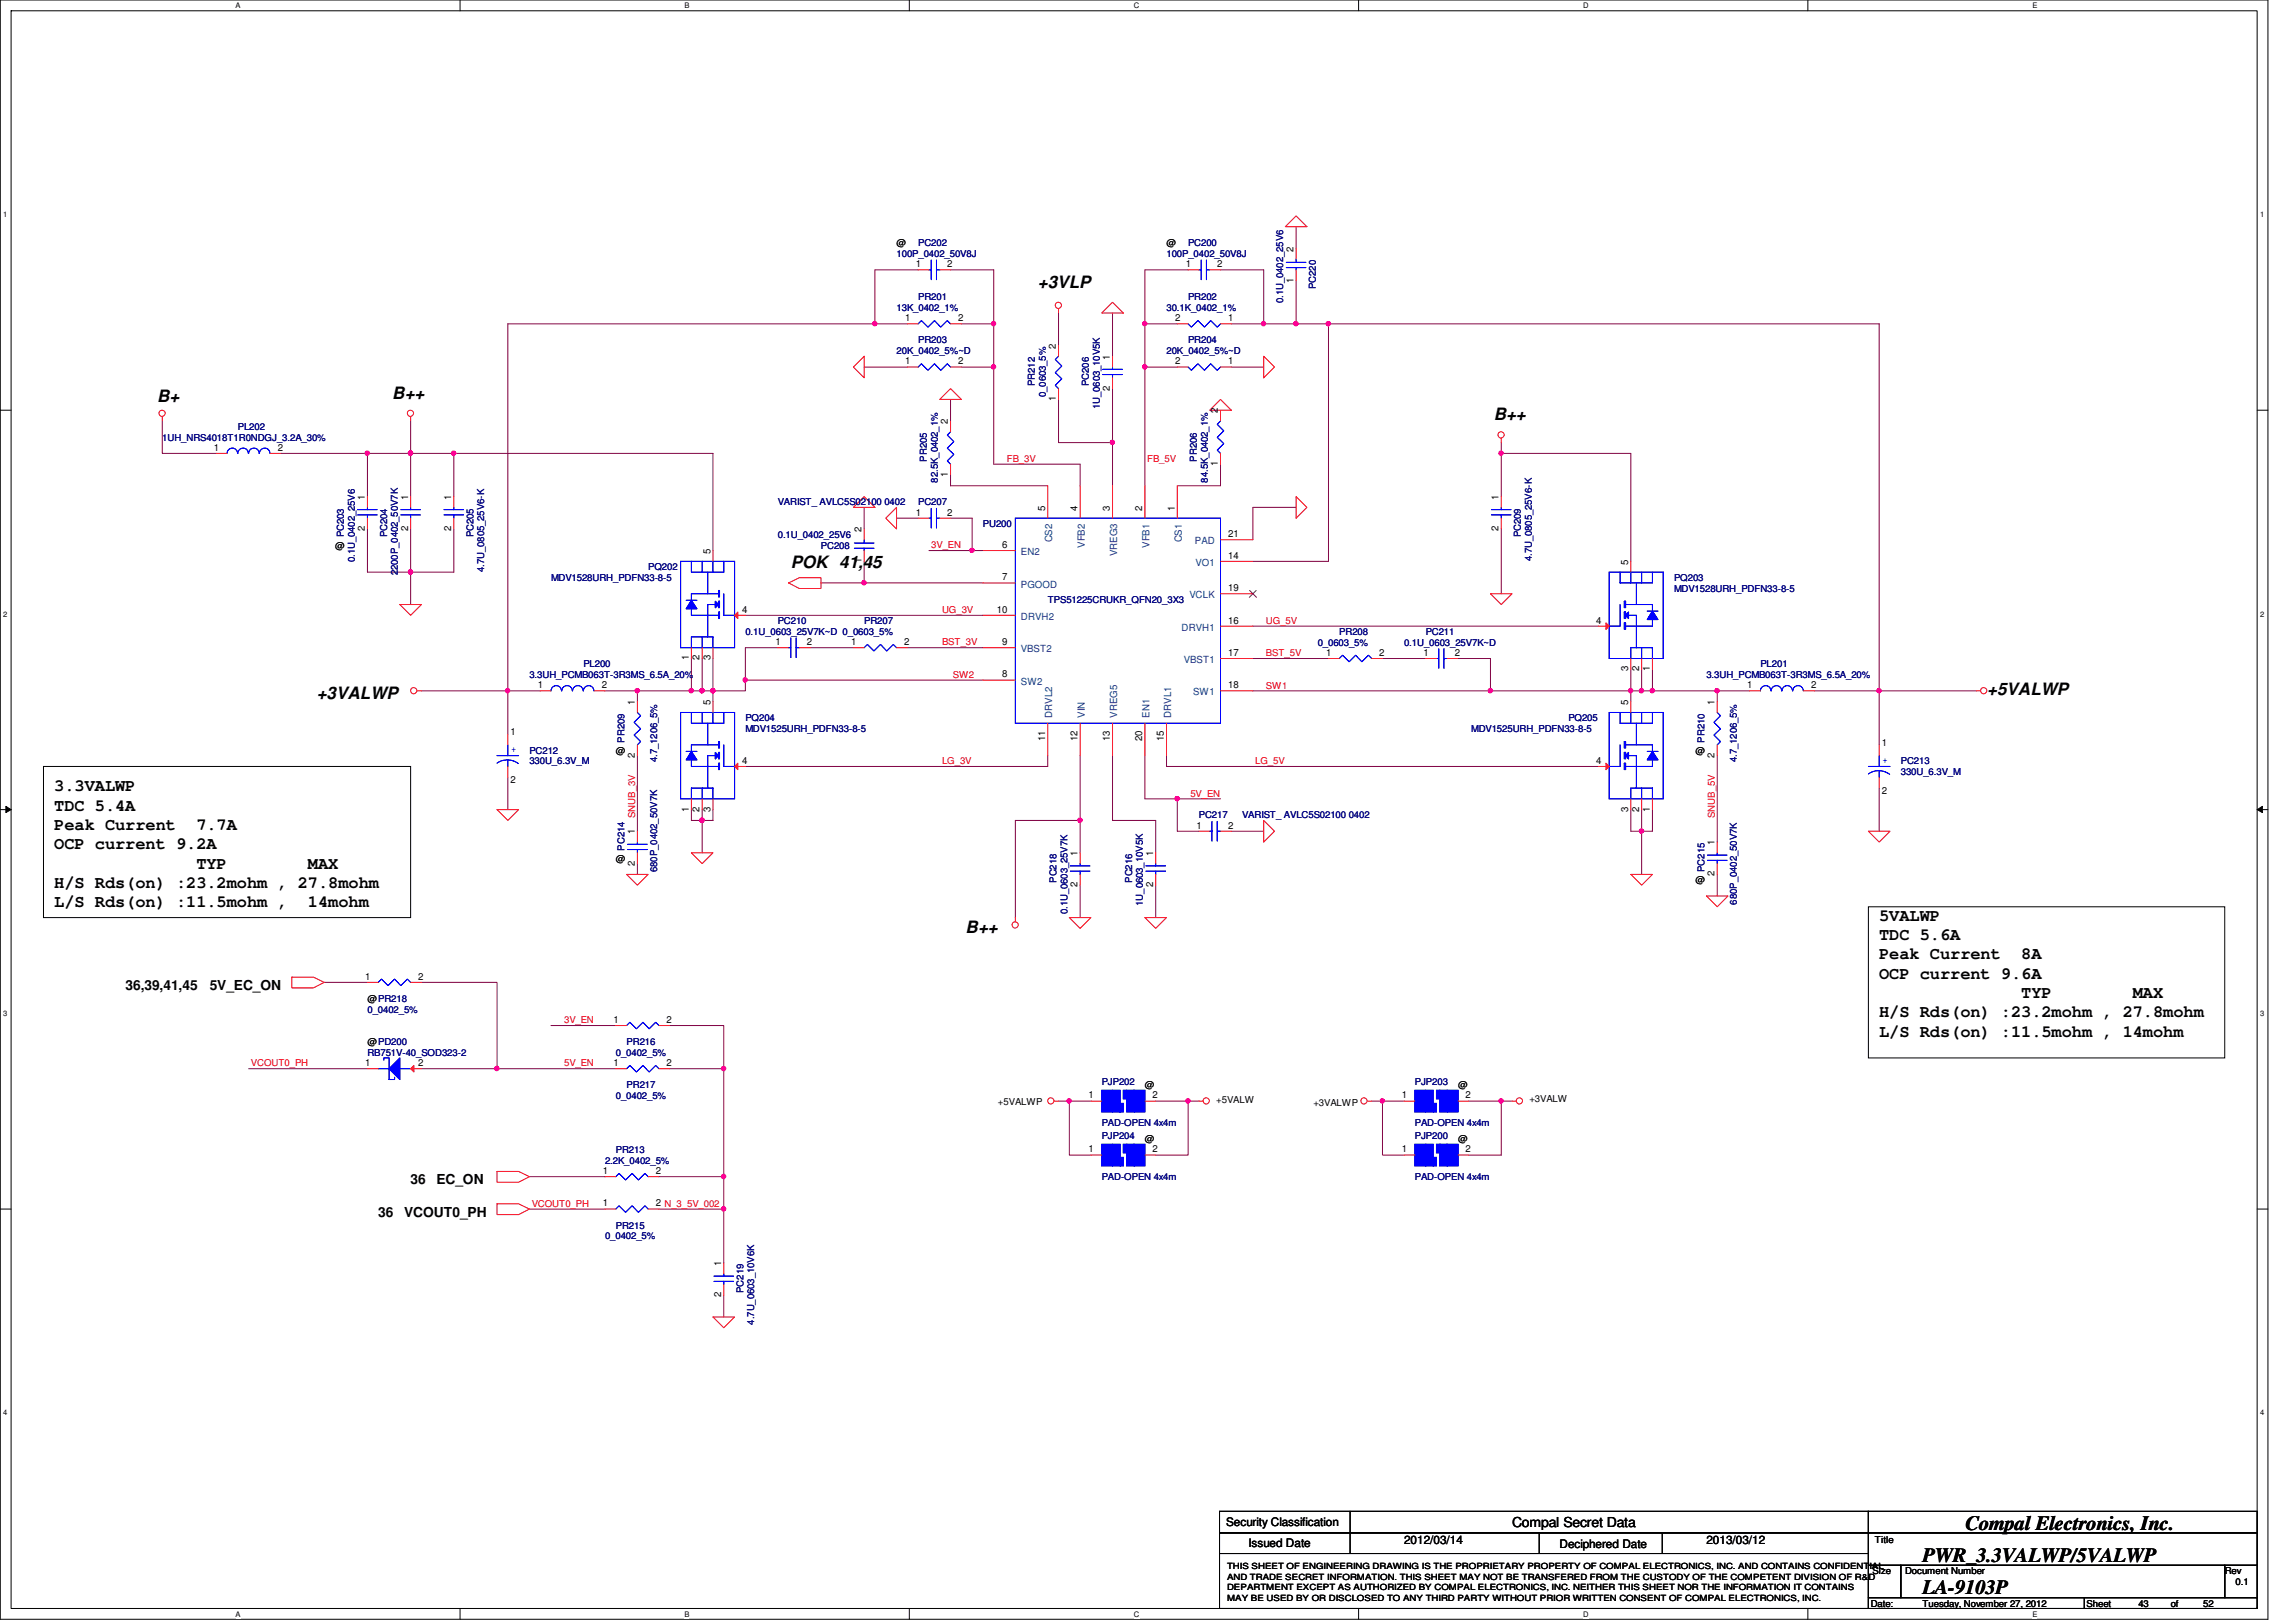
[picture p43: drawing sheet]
<svg xmlns="http://www.w3.org/2000/svg" width="297mm" height="210mm" viewBox="0 0 297 210" stroke-linecap="round" stroke-linejoin="round" font-family="sans-serif">
<defs><g id="words">
<g font-size="2.6">
<text x="254.3" y="198">Compal Electronics, Inc.</text>
<text x="248.7" y="202.1">PWR_3.3VALWP/5VALWP</text>
<text x="248.7" y="206.3">LA-9103P</text>
</g>
<g font-size="2.2">
<text x="134.3" y="37.2">+3VLP</text>
<text x="20.3" y="52">B+</text>
<text x="50.8" y="51.6">B++</text>
<text x="193.2" y="54.4">B++</text>
<text x="102.3" y="73.5">POK 41,45</text>
<text x="41" y="90.4">+3VALWP</text>
<text x="257.1" y="90">+5VALWP</text>
<text x="7" y="102.4">3.3VALWP</text>
<text x="7" y="104.9">TDC 5.4A</text>
<text x="7" y="107.4">Peak Current</text>
<text x="25.4" y="107.4">7.7A</text>
<text x="7" y="109.9">OCP current 9.2A</text>
<text x="25.4" y="112.4">TYP</text>
<text x="39.8" y="112.4">MAX</text>
<text x="7" y="114.9">H/S Rds(on) :23.2mohm , 27.8mohm</text>
<text x="7" y="117.4">L/S Rds(on) :11.5mohm ,</text>
<text x="39.8" y="117.4">14mohm</text>
<text x="243.1" y="119.2">5VALWP</text>
<text x="124.9" y="120.7">B++</text>
<text x="243.1" y="121.7">TDC 5.6A</text>
<text x="243.1" y="124.2">Peak Current</text>
<text x="261.5" y="124.2">8A</text>
<text x="243.1" y="126.7">OCP current 9.6A</text>
<text x="243.1" y="131.7">H/S Rds(on) :23.2mohm , 27.8mohm</text>
<text x="261.5" y="129.2">TYP</text>
<text x="275.9" y="129.2">MAX</text>
<text x="243.1" y="134.2">L/S Rds(on) :11.5mohm , 14mohm</text>
</g>
<g font-size="1.8">
<text x="16.3" y="128.1">36,39,41,45</text>
<text x="27.1" y="128.1">5V_EC_ON</text>
<text x="53.1" y="153.2">36</text>
<text x="56.5" y="153.2">EC_ON</text>
<text x="48.9" y="157.4">36</text>
<text x="52.3" y="157.4">VCOUT0_PH</text>
<text x="195.6" y="197.6">Compal Secret Data</text>
</g>
<g font-size="1.5">
<text x="158.6" y="197.5">Security Classification</text>
<text x="161.5" y="200.2">Issued Date</text>
<text x="181.6" y="199.8">2012/03/14</text>
<text x="201.8" y="200.3">Deciphered Date</text>
<text x="220.8" y="199.8">2013/03/12</text>
</g>
<g font-size="1.3">
<text x="118.5" y="34.6">1</text>
<text x="122.6" y="34.6">2</text>
<text x="153.4" y="34.6">1</text>
<text x="157.5" y="34.6">2</text>
<text x="167.3" y="32.6" transform="rotate(-90 167.3 32.6)">2</text>
<text x="117.1" y="41.6">1</text>
<text x="123.9" y="41.6">2</text>
<text x="152" y="41.6">2</text>
<text x="158.9" y="41.6">1</text>
<text x="167.3" y="36.6" transform="rotate(-90 167.3 36.6)">1</text>
<text x="117.1" y="47.2">1</text>
<text x="123.9" y="47.2">2</text>
<text x="136.6" y="45.1" transform="rotate(-90 136.6 45.1)">2</text>
<text x="143.6" y="46.5" transform="rotate(-90 143.6 46.5)">1</text>
<text x="152" y="47.2">2</text>
<text x="158.9" y="47.2">1</text>
<text x="136.6" y="51.9" transform="rotate(-90 136.6 51.9)">1</text>
<text x="143.6" y="50.5" transform="rotate(-90 143.6 50.5)">2</text>
<text x="157.6" y="53.5" transform="rotate(-90 157.6 53.5)">2</text>
<text x="27.7" y="58.3">1</text>
<text x="35.9" y="58.3">2</text>
<text x="122.6" y="54.9" transform="rotate(-90 122.6 54.9)">2</text>
<text x="47.2" y="64.7" transform="rotate(-90 47.2 64.7)">1</text>
<text x="52.8" y="64.7" transform="rotate(-90 52.8 64.7)">1</text>
<text x="58.4" y="64.7" transform="rotate(-90 58.4 64.7)">1</text>
<text x="122.6" y="61.7" transform="rotate(-90 122.6 61.7)">1</text>
<text x="157.6" y="60.3" transform="rotate(-90 157.6 60.3)">1</text>
<text x="193.9" y="64.7" transform="rotate(-90 193.9 64.7)">1</text>
<text x="47.2" y="68.7" transform="rotate(-90 47.2 68.7)">2</text>
<text x="52.8" y="68.7" transform="rotate(-90 52.8 68.7)">2</text>
<text x="58.4" y="68.7" transform="rotate(-90 58.4 68.7)">2</text>
<text x="91.9" y="71.7" transform="rotate(-90 91.9 71.7)">5</text>
<text x="111.5" y="68.9" transform="rotate(-90 111.5 68.9)">2</text>
<text x="118.5" y="66.7">1</text>
<text x="122.6" y="66.7">2</text>
<text x="129.7" y="70.9">6</text>
<text x="135.2" y="66.1" transform="rotate(-90 135.2 66.1)">5</text>
<text x="139.4" y="66.1" transform="rotate(-90 139.4 66.1)">4</text>
<text x="143.6" y="66.1" transform="rotate(-90 143.6 66.1)">3</text>
<text x="147.8" y="66.1" transform="rotate(-90 147.8 66.1)">2</text>
<text x="152" y="66.1" transform="rotate(-90 152 66.1)">1</text>
<text x="158.9" y="69.5">21</text>
<text x="193.9" y="68.7" transform="rotate(-90 193.9 68.7)">2</text>
<text x="111.5" y="72.9" transform="rotate(-90 111.5 72.9)">1</text>
<text x="129.7" y="75.1">7</text>
<text x="158.9" y="72.3">14</text>
<text x="158.9" y="76.5">19</text>
<text x="210.6" y="73.1" transform="rotate(-90 210.6 73.1)">5</text>
<text x="96" y="79.3">4</text>
<text x="100.3" y="83.5">1</text>
<text x="104.4" y="83.5">2</text>
<text x="110.1" y="83.5">1</text>
<text x="117" y="83.5">2</text>
<text x="128.9" y="79.3">10</text>
<text x="129.7" y="83.5">9</text>
<text x="158.9" y="80.7">16</text>
<text x="206.5" y="80.7">4</text>
<text x="69.6" y="89.1">1</text>
<text x="77.8" y="89.1">2</text>
<text x="89.1" y="85.5" transform="rotate(-90 89.1 85.5)">1</text>
<text x="90.5" y="85.5" transform="rotate(-90 90.5 85.5)">2</text>
<text x="91.9" y="85.5" transform="rotate(-90 91.9 85.5)">3</text>
<text x="129.7" y="87.7">8</text>
<text x="158.9" y="89.1">18</text>
<text x="158.9" y="84.9">17</text>
<text x="171.6" y="84.9">1</text>
<text x="178.4" y="84.9">2</text>
<text x="184.1" y="84.9">1</text>
<text x="188.2" y="84.9">2</text>
<text x="210.6" y="86.9" transform="rotate(-90 210.6 86.9)">3</text>
<text x="212" y="86.9" transform="rotate(-90 212 86.9)">2</text>
<text x="213.4" y="86.9" transform="rotate(-90 213.4 86.9)">1</text>
<text x="226.1" y="89.1">1</text>
<text x="234.3" y="89.1">2</text>
<text x="66" y="95.1">1</text>
<text x="82.1" y="91.2" transform="rotate(-90 82.1 91.2)">1</text>
<text x="91.9" y="91.2" transform="rotate(-90 91.9 91.2)">5</text>
<text x="135.2" y="95.9" transform="rotate(-90 135.2 95.9)">11</text>
<text x="139.4" y="95.9" transform="rotate(-90 139.4 95.9)">12</text>
<text x="143.6" y="95.9" transform="rotate(-90 143.6 95.9)">13</text>
<text x="147.8" y="95.9" transform="rotate(-90 147.8 95.9)">20</text>
<text x="150.6" y="95.9" transform="rotate(-90 150.6 95.9)">15</text>
<text x="210.6" y="91.2" transform="rotate(-90 210.6 91.2)">5</text>
<text x="221.8" y="91.2" transform="rotate(-90 221.8 91.2)">1</text>
<text x="66" y="101.3">2</text>
<text x="82.1" y="98" transform="rotate(-90 82.1 98)">2</text>
<text x="96" y="98.8">4</text>
<text x="206.5" y="98.8">4</text>
<text x="221.8" y="98" transform="rotate(-90 221.8 98)">2</text>
<text x="243.5" y="96.5">1</text>
<text x="82.1" y="108" transform="rotate(-90 82.1 108)">1</text>
<text x="89.1" y="105" transform="rotate(-90 89.1 105)">1</text>
<text x="90.5" y="105" transform="rotate(-90 90.5 105)">2</text>
<text x="91.9" y="105" transform="rotate(-90 91.9 105)">3</text>
<text x="154.8" y="107.2">1</text>
<text x="158.9" y="107.2">2</text>
<text x="210.6" y="105" transform="rotate(-90 210.6 105)">3</text>
<text x="212" y="105" transform="rotate(-90 212 105)">2</text>
<text x="213.4" y="105" transform="rotate(-90 213.4 105)">1</text>
<text x="243.5" y="102.7">2</text>
<text x="82.1" y="112" transform="rotate(-90 82.1 112)">2</text>
<text x="139.4" y="110.8" transform="rotate(-90 139.4 110.8)">1</text>
<text x="149.2" y="110.8" transform="rotate(-90 149.2 110.8)">1</text>
<text x="221.8" y="113.4" transform="rotate(-90 221.8 113.4)">2</text>
<text x="221.8" y="109.4" transform="rotate(-90 221.8 109.4)">1</text>
<text x="139.4" y="114.8" transform="rotate(-90 139.4 114.8)">2</text>
<text x="149.2" y="114.8" transform="rotate(-90 149.2 114.8)">2</text>
<text x="47.2" y="126.8">1</text>
<text x="54.1" y="126.8">2</text>
<text x="47.2" y="138">1</text>
<text x="54.1" y="138">2</text>
<text x="79.4" y="138">1</text>
<text x="79.4" y="132.4">1</text>
<text x="86.2" y="138">2</text>
<text x="86.2" y="132.4">2</text>
<text x="140.8" y="142.2">1</text>
<text x="149.1" y="142.2">2</text>
<text x="181.4" y="142.2">1</text>
<text x="189.6" y="142.2">2</text>
<text x="140.8" y="149.1">1</text>
<text x="149.1" y="149.1">2</text>
<text x="181.4" y="149.1">1</text>
<text x="189.6" y="149.1">2</text>
<text x="78" y="151.9">1</text>
<text x="84.8" y="151.9">2</text>
<text x="78" y="156.1">1</text>
<text x="84.8" y="156.1">2 N_3_5V_002</text>
<text x="93.3" y="167.9" transform="rotate(-90 93.3 167.9)">2</text>
<text x="93.3" y="163.9" transform="rotate(-90 93.3 163.9)">1</text>
</g>
<g font-size="1.3" fill="#004080">
<text x="132.1" y="71.8">EN2</text>
<text x="136.1" y="70.2" transform="rotate(-90 136.1 70.2)">CS2</text>
<text x="140.3" y="70.9" transform="rotate(-90 140.3 70.9)">VFB2</text>
<text x="148.7" y="70.9" transform="rotate(-90 148.7 70.9)">VFB1</text>
<text x="152.9" y="70.2" transform="rotate(-90 152.9 70.2)">CS1</text>
<text x="154.6" y="70.4">PAD</text>
<text x="132.1" y="76">PGOOD</text>
<text x="144.5" y="72" transform="rotate(-90 144.5 72)">VREG3</text>
<text x="153.9" y="77.4">VCLK</text>
<text x="154.7" y="73.2">VO1</text>
<text x="132.1" y="80.2">DRVH2</text>
<text x="152.9" y="81.6">DRVH1</text>
<text x="132.1" y="84.4">VBST2</text>
<text x="132.1" y="88.6">SW2</text>
<text x="153.2" y="85.8">VBST1</text>
<text x="136.1" y="92.9" transform="rotate(-90 136.1 92.9)">DRVL2</text>
<text x="140.3" y="92.9" transform="rotate(-90 140.3 92.9)">VIN</text>
<text x="144.5" y="92.9" transform="rotate(-90 144.5 92.9)">VREG5</text>
<text x="148.7" y="92.9" transform="rotate(-90 148.7 92.9)">EN1</text>
<text x="151.5" y="92.9" transform="rotate(-90 151.5 92.9)">DRVL1</text>
<text x="154.3" y="90">SW1</text>
</g>
<g font-size="1.2" fill="#000080">
<text x="116" y="33.3">100P_0402_50V8J</text>
<text x="118.8" y="31.9">PC202</text>
<text x="150.9" y="33.3">100P_0402_50V8J</text>
<text x="153.7" y="31.9">PC200</text>
<text x="116" y="40.3">13K_0402_1%</text>
<text x="118.8" y="38.9">PR201</text>
<text x="150.9" y="40.3">30.1K_0402_1%</text>
<text x="153.7" y="38.9">PR202</text>
<text x="166" y="39.2" transform="rotate(-90 166 39.2)">0.1U_0402_25V6</text>
<text x="170.2" y="37.4" transform="rotate(-90 170.2 37.4)">PC220</text>
<text x="116" y="45.8">20K_0402_5%~D</text>
<text x="118.8" y="44.4">PR203</text>
<text x="150.9" y="45.8">20K_0402_5%~D</text>
<text x="153.7" y="44.4">PR204</text>
<text x="133.9" y="50" transform="rotate(-90 133.9 50)">PR212</text>
<text x="135.3" y="51.4" transform="rotate(-90 135.3 51.4)">0_0603_5%</text>
<text x="140.9" y="50" transform="rotate(-90 140.9 50)">PC206</text>
<text x="142.3" y="53" transform="rotate(-90 142.3 53)">1U_0603_10V5K</text>
<text x="21" y="57">1UH_NRS4018T1R0NDGJ_3.2A_30%</text>
<text x="30.8" y="55.6">PL202</text>
<text x="119.9" y="59.8" transform="rotate(-90 119.9 59.8)">PR205</text>
<text x="154.9" y="59.8" transform="rotate(-90 154.9 59.8)">PR206</text>
<text x="100.6" y="65.4">VARIST_ AVLC5S02100 0402</text>
<text x="118.8" y="65.4">PC207</text>
<text x="121.3" y="62.4" transform="rotate(-90 121.3 62.4)">82.5K_0402_1%</text>
<text x="156.2" y="62.4" transform="rotate(-90 156.2 62.4)">84.5K_0402_1%</text>
<text x="44.5" y="69.6" transform="rotate(-90 44.5 69.6)">PC203</text>
<text x="50.1" y="69.6" transform="rotate(-90 50.1 69.6)">PC204</text>
<text x="61.3" y="69.6" transform="rotate(-90 61.3 69.6)">PC205</text>
<text x="100.6" y="69.6">0.1U_0402_25V6</text>
<text x="106.2" y="71">PC208</text>
<text x="127.2" y="68.2">PU200</text>
<text x="196.8" y="69.6" transform="rotate(-90 196.8 69.6)">PC209</text>
<text x="45.9" y="72.8" transform="rotate(-90 45.9 72.8)">0.1U_0402_25V6</text>
<text x="51.5" y="74.5" transform="rotate(-90 51.5 74.5)">2200P_0402_50V7K</text>
<text x="62.6" y="74" transform="rotate(-90 62.6 74)">4.7U_0805_25V6-K</text>
<text x="71.3" y="75.2">MDV1528URH_PDFN33-8-5</text>
<text x="83.9" y="73.8">PQ202</text>
<text x="135.5" y="78">TPS51225CRUKR_QFN20_3X3</text>
<text x="198.2" y="72.6" transform="rotate(-90 198.2 72.6)">4.7U_0805_25V6-K</text>
<text x="216.6" y="75.2">PQ203</text>
<text x="216.6" y="76.6">MDV1528URH_PDFN33-8-5</text>
<text x="96.4" y="82.2">0.1U_0603_25V7K~D 0_0603_5%</text>
<text x="100.6" y="80.8">PC210</text>
<text x="111.8" y="80.8">PR207</text>
<text x="170.5" y="83.6">0_0603_5%</text>
<text x="173.3" y="82.2">PR208</text>
<text x="181.6" y="83.6">0.1U_0603_25V7K~D</text>
<text x="184.4" y="82.2">PC211</text>
<text x="68.5" y="87.8">3.3UH_PCMB063T-3R3MS_6.5A_20%</text>
<text x="75.5" y="86.4">PL200</text>
<text x="220.8" y="87.8">3.3UH_PCMB063T-3R3MS_6.5A_20%</text>
<text x="227.7" y="86.4">PL201</text>
<text x="96.4" y="93.3">PQ204</text>
<text x="96.4" y="94.7">MDV1525URH_PDFN33-8-5</text>
<text x="190.3" y="94.7">MDV1525URH_PDFN33-8-5</text>
<text x="202.9" y="93.3">PQ205</text>
<text x="68.5" y="97.5">PC212</text>
<text x="68.5" y="98.9">330U_6.3V_M</text>
<text x="80.8" y="96.1" transform="rotate(-90 80.8 96.1)">PR209</text>
<text x="85" y="98.6" transform="rotate(-90 85 98.6)">4.7_1206_5%</text>
<text x="220.5" y="96.1" transform="rotate(-90 220.5 96.1)">PR210</text>
<text x="224.7" y="98.6" transform="rotate(-90 224.7 98.6)">4.7_1206_5%</text>
<text x="245.9" y="98.9">PC213</text>
<text x="245.9" y="100.3">330U_6.3V_M</text>
<text x="155.1" y="105.9">PC217</text>
<text x="160.7" y="105.9">VARIST_ AVLC5S02100 0402</text>
<text x="80.8" y="110.1" transform="rotate(-90 80.8 110.1)">PC214</text>
<text x="85" y="112.9" transform="rotate(-90 85 112.9)">680P_0402_50V7K</text>
<text x="220.5" y="112.9" transform="rotate(-90 220.5 112.9)">PC215</text>
<text x="136.7" y="114.3" transform="rotate(-90 136.7 114.3)">PC218</text>
<text x="138.1" y="118.3" transform="rotate(-90 138.1 118.3)">0.1U_0603_25V7K</text>
<text x="146.5" y="114.3" transform="rotate(-90 146.5 114.3)">PC216</text>
<text x="147.9" y="117.2" transform="rotate(-90 147.9 117.2)">1U_0603_10V5K</text>
<text x="224.7" y="117.1" transform="rotate(-90 224.7 117.1)">680P_0402_50V7K</text>
<text x="47.5" y="131.1">0_0402_5%</text>
<text x="47.5" y="136.7">RB751V-40_SOD323-2</text>
<text x="79.7" y="136.7">0_0402_5%</text>
<text x="81.1" y="135.3">PR216</text>
<text x="79.7" y="142.2">0_0402_5%</text>
<text x="81.1" y="140.8">PR217</text>
<text x="142.5" y="140.4">PJP202</text>
<text x="183" y="140.4">PJP203</text>
<text x="79.7" y="149.2">PR213</text>
<text x="142.5" y="147.4">PJP204</text>
<text x="142.5" y="145.8">PAD-OPEN 4x4m</text>
<text x="183" y="145.8">PAD-OPEN 4x4m</text>
<text x="183" y="147.4">PJP200</text>
<text x="78.3" y="150.6">2.2K_0402_5%</text>
<text x="142.5" y="152.7">PAD-OPEN 4x4m</text>
<text x="183" y="152.7">PAD-OPEN 4x4m</text>
<text x="78.3" y="160.4">0_0402_5%</text>
<text x="79.7" y="159">PR215</text>
<text x="96.2" y="167.3" transform="rotate(-90 96.2 167.3)">PC219</text>
<text x="97.6" y="171.4" transform="rotate(-90 97.6 171.4)">4.7U_0603_10V6K</text>
</g>
<g font-size="1.2">
<text x="116" y="31.9">@</text>
<text x="150.9" y="31.9">@</text>
<text x="43.3" y="71">@</text>
<text x="79.7" y="97.5">@</text>
<text x="219.4" y="97.5">@</text>
<text x="79.7" y="111.5">@</text>
<text x="219.4" y="114.3">@</text>
<text x="47.5" y="129.7">@PR218</text>
<text x="47.5" y="135.3">@PD200</text>
<text x="129.1" y="143">+5VALWP</text>
<text x="148.1" y="140.8">@</text>
<text x="157.3" y="142.8">+5VALW</text>
<text x="169.9" y="143.1">+3VALWP</text>
<text x="188.6" y="140.8">@</text>
<text x="197.9" y="142.7">+3VALW</text>
<text x="148.1" y="147.8">@</text>
<text x="188.6" y="147.8">@</text>
<text x="242.3" y="203.7">Size</text>
<text x="242.6" y="199.6">Title</text>
<text x="246.5" y="203.7">Document Number</text>
<text x="287.8" y="203.7">Rev</text>
<text x="242" y="207.9">Date:</text>
<text x="248.7" y="207.9">Tuesday, November 27, 2012</text>
<text x="270" y="207.9">Sheet</text>
<text x="276.6" y="207.9">43</text>
<text x="280.8" y="207.9">of</text>
<text x="285" y="207.9">52</text>
<text x="289.2" y="205.1">0.1</text>
</g>
<g font-size="1.2" fill="#f00">
<text x="130.3" y="59.8">FB_3V</text>
<text x="148.4" y="59.8">FB_5V</text>
<text x="120.5" y="71">3V_EN</text>
<text x="121.9" y="79.3">UG_3V</text>
<text x="121.9" y="83.5">BST_3V</text>
<text x="163.8" y="80.7">UG_5V</text>
<text x="123.3" y="87.7">SW2</text>
<text x="163.8" y="84.9">BST_5V</text>
<text x="163.8" y="89.1">SW1</text>
<text x="121.9" y="98.9">LG_3V</text>
<text x="162.4" y="98.9">LG_5V</text>
<text x="82.2" y="105.9" transform="rotate(-90 82.2 105.9)">SNUB_3V</text>
<text x="154" y="103.1">5V_EN</text>
<text x="221.9" y="105.9" transform="rotate(-90 221.9 105.9)">SNUB_5V</text>
<text x="73" y="132.4">3V_EN</text>
<text x="32.5" y="138">VCOUT0_PH</text>
<text x="73" y="138">5V_EN</text>
<text x="68.8" y="156.2">VCOUT0_PH</text>
</g>
<g font-size="1.2" fill="#00f">
<text x="66.1" y="97.3">+</text>
<text x="243.5" y="98.7">+</text>
</g>
<g font-size="1.1">
<text x="158.7" y="203.1">THIS SHEET OF ENGINEERING DRAWING IS THE PROPRIETARY PROPERTY OF COMPAL ELECTRONICS, INC. AND CONTAINS CONFIDENTIAL</text>
<text x="158.7" y="204.4">AND TRADE SECRET INFORMATION. THIS SHEET MAY NOT BE TRANSFERED FROM THE CUSTODY OF THE COMPETENT DIVISION OF R&amp;D</text>
<text x="158.7" y="205.8">DEPARTMENT EXCEPT AS AUTHORIZED BY COMPAL ELECTRONICS, INC. NEITHER THIS SHEET NOR THE INFORMATION IT CONTAINS</text>
<text x="158.7" y="207.1">MAY BE USED BY OR DISCLOSED TO ANY THIRD PARTY WITHOUT PRIOR WRITTEN CONSENT OF COMPAL ELECTRONICS, INC.</text>
</g>
<g font-size="1">
<text x="30.5" y="1.1">A</text>
<text x="88.6" y="1.1">B</text>
<text x="146.7" y="1.1">C</text>
<text x="204.8" y="1.1">D</text>
<text x="262.9" y="1.1">E</text>
<text x=".4" y="28.1">1</text>
<text x="292.4" y="28.1">1</text>
<text x=".4" y="79.8">2</text>
<text x="292.4" y="79.8">2</text>
<text x=".4" y="131.5">3</text>
<text x="292.4" y="131.5">3</text>
<text x=".4" y="183.2">4</text>
<text x="292.4" y="183.2">4</text>
<text x="30.5" y="209.2">A</text>
<text x="88.6" y="209.2">B</text>
<text x="146.7" y="209.2">C</text>
<text x="204.8" y="209.2">D</text>
<text x="262.9" y="209.2">E</text>
</g>
</g></defs>
<path d="M0 0h293.4v209.5h-293.4zM1.4 1.4h290.6v206.8h-290.6z" fill="none" stroke="#000" stroke-width=".13"/>
<g fill="#fff">
<path d="M30.5 .2h.6v1.1h-.6z"/>
<path d="M30.5 208.3h.6v1.1h-.6z"/>
</g>
<path d="M59.5 0v1.4M59.5 208.2v1.3" fill="none" stroke="#000" stroke-width=".13"/>
<g fill="#fff">
<path d="M88.6 .2h.6v1.1h-.6z"/>
<path d="M88.6 208.3h.6v1.1h-.6z"/>
</g>
<path d="M117.6 0v1.4M117.6 208.2v1.3" fill="none" stroke="#000" stroke-width=".13"/>
<g fill="#fff">
<path d="M146.7 .2h.7v1.1h-.7z"/>
<path d="M146.7 208.3h.7v1.1h-.7z"/>
</g>
<path d="M175.8 0v1.4M175.8 208.2v1.3" fill="none" stroke="#000" stroke-width=".13"/>
<g fill="#fff">
<path d="M204.8 .2h.7v1.1h-.7z"/>
<path d="M204.8 208.3h.7v1.1h-.7z"/>
</g>
<path d="M233.9 0v1.4M233.9 208.2v1.3" fill="none" stroke="#000" stroke-width=".13"/>
<g fill="#fff">
<path d="M262.9 .2h.7v1.1h-.7z"/>
<path d="M262.9 208.3h.7v1.1h-.7z"/>
<path d="M.4 27.2h.6v1.1h-.6z"/>
<path d="M292.4 27.2h.5v1.1h-.5z"/>
<path d="M.4 78.9h.6v1.1h-.6z"/>
<path d="M292.4 78.9h.5v1.1h-.5z"/>
</g>
<path d="M0 53.1h1.4M292 53.1h1.4" fill="none" stroke="#000" stroke-width=".13"/>
<g fill="#fff">
<path d="M.4 130.6h.6v1.1h-.6z"/>
<path d="M292.4 130.6h.5v1.1h-.5z"/>
</g>
<path d="M0 104.8h1.4M.8 104.4l.6 .4-.6 .4zM292 104.8l.7-.4v.8zM292 104.8h1.4" fill="none" stroke="#000" stroke-width=".13"/>
<path d="M.8 104.4l.6 .4-.6 .4zM292 104.8l.7-.4v.8z" fill="#000"/>
<g fill="#fff">
<path d="M.4 182.3h.6v1.1h-.6z"/>
<path d="M292.4 182.3h.5v1.1h-.5z"/>
</g>
<path d="M5.6 99.2h47.5v19.5h-47.5zM241.7 117.3h46.1v19.6h-46.1zM0 156.5h1.4M292 156.5h1.4" fill="none" stroke="#000" stroke-width=".13"/>
<path d="M90.8 106.2h1.4M64.3 138.3h15.4M71.3 132.7h8.4" fill="none" stroke="#800040" stroke-width=".13"/>
<circle cx="64.3" cy="138.3" r=".29" fill="#f0f"/>
<circle cx="64.3" cy="138.3" r=".29" fill="none" stroke="#f0f" stroke-width=".13"/>
<path d="M153.7 142.5v7h-4.2" fill="none" stroke="#800040" stroke-width=".13"/>
<circle cx="153.7" cy="142.5" r=".29" fill="#f0f"/>
<circle cx="153.7" cy="142.5" r=".29" fill="none" stroke="#f0f" stroke-width=".13"/>
<path d="M138.3 142.5h2.8M149.5 142.5h4.2" fill="none" stroke="#800040" stroke-width=".13"/>
<circle cx="138.3" cy="142.5" r=".29" fill="#f0f"/>
<circle cx="138.3" cy="142.5" r=".29" fill="none" stroke="#f0f" stroke-width=".13"/>
<path d="M96.4 79.6h30.8M136.9 142.5h1.4v7h2.8M153.7 142.5h1.4M177.5 142.5h1.4v7h2.7M178.9 142.5h2.7" fill="none" stroke="#800040" stroke-width=".13"/>
<circle cx="178.8" cy="142.5" r=".29" fill="#f0f"/>
<circle cx="178.8" cy="142.5" r=".29" fill="none" stroke="#f0f" stroke-width=".13"/>
<path d="M93.6 156.5v6.9M93.6 167.6v2.8" fill="none" stroke="#800040" stroke-width=".13"/>
<circle cx="93.6" cy="156.4" r=".29" fill="#f0f"/>
<circle cx="93.6" cy="156.4" r=".29" fill="none" stroke="#f0f" stroke-width=".13"/>
<path d="M85.3 156.5h8.3M194.2 142.5v7h-4.2" fill="none" stroke="#800040" stroke-width=".13"/>
<circle cx="194.2" cy="142.5" r=".29" fill="#f0f"/>
<circle cx="194.2" cy="142.5" r=".29" fill="none" stroke="#f0f" stroke-width=".13"/>
<path d="M58.7 58.7h33.5M190 142.5h4.2" fill="none" stroke="#800040" stroke-width=".13"/>
<circle cx="58.7" cy="58.6" r=".29" fill="#f0f"/>
<circle cx="58.7" cy="58.6" r=".29" fill="none" stroke="#f0f" stroke-width=".13"/>
<path d="M65.7 89.4v5.6" fill="none" stroke="#800040" stroke-width=".13"/>
<circle cx="65.7" cy="89.4" r=".29" fill="#f0f"/>
<circle cx="65.7" cy="89.4" r=".29" fill="none" stroke="#f0f" stroke-width=".13"/>
<path d="M53.1 68.5v5.5M54.5 89.4h11.2" fill="none" stroke="#800040" stroke-width=".13"/>
<circle cx="53.1" cy="74" r=".29" fill="#f0f"/>
<circle cx="53.1" cy="74" r=".29" fill="none" stroke="#f0f" stroke-width=".13"/>
<path d="M65.7 89.4h4.2M90.8 85.2v4.2M150.9 99.2h55.9M65.7 100.6v4.2M194.2 142.5h1.4" fill="none" stroke="#800040" stroke-width=".13"/>
<circle cx="90.8" cy="89.4" r=".29" fill="#f0f"/>
<circle cx="90.8" cy="89.4" r=".29" fill="none" stroke="#f0f" stroke-width=".13"/>
<path d="M53.1 54.5v4.2" fill="none" stroke="#800040" stroke-width=".13"/>
<circle cx="53.1" cy="58.6" r=".29" fill="#f0f"/>
<circle cx="53.1" cy="58.6" r=".29" fill="none" stroke="#f0f" stroke-width=".13"/>
<path d="M21 54.5v4.2h7M53.1 58.7v5.6M194.2 58.7v5.6M222.2 89.4h4.2M243.1 89.4h12.6" fill="none" stroke="#800040" stroke-width=".13"/>
<circle cx="53.1" cy="58.6" r=".29" fill="#f0f"/>
<circle cx="53.1" cy="58.6" r=".29" fill="none" stroke="#f0f" stroke-width=".13"/>
<path d="M53.1 74v4.2" fill="none" stroke="#800040" stroke-width=".13"/>
<circle cx="53.1" cy="74" r=".29" fill="#f0f"/>
<circle cx="53.1" cy="74" r=".29" fill="none" stroke="#f0f" stroke-width=".13"/>
<path d="M243.1 89.4v7M243.1 102v5.6" fill="none" stroke="#800040" stroke-width=".13"/>
<circle cx="243.1" cy="89.4" r=".29" fill="#f0f"/>
<circle cx="243.1" cy="89.4" r=".29" fill="none" stroke="#f0f" stroke-width=".13"/>
<path d="M58.7 58.7v5.6M194.2 57.3v1.4M58.7 68.5v5.5h-5.6M194.2 68.5v8.3M211 89.4v1.4M234.7 89.4h8.4" fill="none" stroke="#800040" stroke-width=".13"/>
<circle cx="211" cy="89.4" r=".29" fill="#f0f"/>
<circle cx="211" cy="89.4" r=".29" fill="none" stroke="#f0f" stroke-width=".13"/>
<path d="M92.2 85.2v4.2" fill="none" stroke="#800040" stroke-width=".13"/>
<circle cx="92.2" cy="89.4" r=".29" fill="#f0f"/>
<circle cx="92.2" cy="89.4" r=".29" fill="none" stroke="#f0f" stroke-width=".13"/>
<path d="M211 89.4h2.8" fill="none" stroke="#800040" stroke-width=".13"/>
<circle cx="212.4" cy="89.4" r=".29" fill="#f0f"/>
<circle cx="212.4" cy="89.4" r=".29" fill="none" stroke="#f0f" stroke-width=".13"/>
<path d="M78.3 89.4h4.2v1.4M82.5 97.8v9.8M92.2 89.4v1.4M211 86.6v2.8M212.4 86.6v2.8M213.8 86.6v2.8M82.5 111.8v1.4M212.4 107.6v5.6" fill="none" stroke="#800040" stroke-width=".13"/>
<circle cx="212.4" cy="107.5" r=".29" fill="#f0f"/>
<circle cx="212.4" cy="107.5" r=".29" fill="none" stroke="#f0f" stroke-width=".13"/>
<path d="M192.8 89.4h18.2M211 104.8v2.8h1.4M212.4 104.8v2.8M213.8 104.8v2.8h-1.4" fill="none" stroke="#800040" stroke-width=".13"/>
<circle cx="192.8" cy="89.4" r=".29" fill="#f0f"/>
<circle cx="192.8" cy="89.4" r=".29" fill="none" stroke="#f0f" stroke-width=".13"/>
<path d="M222.2 97.8v11.2M90.8 106.2v4.2M222.2 113.2v2.8M68.5 156.5h9.8" fill="none" stroke="#800040" stroke-width=".13"/>
<circle cx="90.8" cy="106.1" r=".29" fill="#f0f"/>
<circle cx="90.8" cy="106.1" r=".29" fill="none" stroke="#f0f" stroke-width=".13"/>
<path d="M89.4 104.8v1.4h1.4v-1.4" fill="none" stroke="#800040" stroke-width=".13"/>
<circle cx="90.8" cy="106.1" r=".29" fill="#f0f"/>
<circle cx="90.8" cy="106.1" r=".29" fill="none" stroke="#f0f" stroke-width=".13"/>
<path d="M222.2 89.4v1.4" fill="none" stroke="#800040" stroke-width=".13"/>
<circle cx="222.1" cy="89.4" r=".29" fill="#f0f"/>
<circle cx="222.1" cy="89.4" r=".29" fill="none" stroke="#f0f" stroke-width=".13"/>
<path d="M213.8 89.4h8.4" fill="none" stroke="#800040" stroke-width=".13"/>
<circle cx="213.7" cy="89.4" r=".29" fill="#f0f"/>
<circle cx="213.7" cy="89.4" r=".29" fill="none" stroke="#f0f" stroke-width=".13"/>
<path d="M194.2 58.7h16.8" fill="none" stroke="#800040" stroke-width=".13"/>
<circle cx="194.2" cy="58.6" r=".29" fill="#f0f"/>
<circle cx="194.2" cy="58.6" r=".29" fill="none" stroke="#f0f" stroke-width=".13"/>
<path d="M68.5 152.3h9.8M85.3 152.3h8.3v4.2" fill="none" stroke="#800040" stroke-width=".13"/>
<circle cx="93.6" cy="152.2" r=".29" fill="#f0f"/>
<circle cx="93.6" cy="152.2" r=".29" fill="none" stroke="#f0f" stroke-width=".13"/>
<path d="M124.4 41.9h4.2M92.2 104.8v1.4" fill="none" stroke="#800040" stroke-width=".13"/>
<circle cx="128.5" cy="41.9" r=".29" fill="#f0f"/>
<circle cx="128.5" cy="41.9" r=".29" fill="none" stroke="#f0f" stroke-width=".13"/>
<path d="M163.5 34.9v7M167.7 41.9h4.2" fill="none" stroke="#800040" stroke-width=".13"/>
<circle cx="163.5" cy="41.9" r=".29" fill="#f0f"/>
<circle cx="163.5" cy="41.9" r=".29" fill="none" stroke="#f0f" stroke-width=".13"/>
<path d="M153.7 34.9h-5.6v7M157.9 34.9h5.6M113.2 41.9h4.2" fill="none" stroke="#800040" stroke-width=".13"/>
<circle cx="113.2" cy="41.9" r=".29" fill="#f0f"/>
<circle cx="113.2" cy="41.9" r=".29" fill="none" stroke="#f0f" stroke-width=".13"/>
<path d="M123 51.7v2.8M111.8 75.4h15.4M123 61.5v1.4M139.7 60.1v2.8" fill="none" stroke="#800040" stroke-width=".13"/>
<circle cx="111.8" cy="75.4" r=".29" fill="#f0f"/>
<circle cx="111.8" cy="75.4" r=".29" fill="none" stroke="#f0f" stroke-width=".13"/>
<path d="M143.9 50.3v7" fill="none" stroke="#800040" stroke-width=".13"/>
<circle cx="143.9" cy="57.3" r=".29" fill="#f0f"/>
<circle cx="143.9" cy="57.3" r=".29" fill="none" stroke="#f0f" stroke-width=".13"/>
<g fill="none" stroke="#800040" stroke-width=".13">
<path d="M111.8 47.5h5.6M124.4 47.5h4.2M148.1 47.5h4.2M159.3 47.5h4.2M123 62.9h12.5M128.6 60.1h11.1M157.9 60.1v2.8h-5.6M167.7 65.7h-5.6v4.1M139.7 97.8v8.4M162.1 85.2h9.8M162.1 81h44.7M178.9 85.2h5.5"/>
<path d="M188.6 85.2h4.2M131.4 106.2h8.3M139.7 106.2v4.2M139.7 114.6v4.1M143.9 106.2h5.6"/>
</g>
<circle cx="139.7" cy="106.1" r=".29" fill="#f0f"/>
<circle cx="139.7" cy="106.1" r=".29" fill="none" stroke="#f0f" stroke-width=".13"/>
<path d="M128.6 41.9v5.6M96.4 88h30.8M117.4 83.8h9.8M148.1 97.8v5.6M131.4 106.2v12.5" fill="none" stroke="#800040" stroke-width=".13"/>
<circle cx="96.4" cy="88" r=".29" fill="#f0f"/>
<circle cx="96.4" cy="88" r=".29" fill="none" stroke="#f0f" stroke-width=".13"/>
<path d="M148.1 47.5v15.4" fill="none" stroke="#800040" stroke-width=".13"/>
<circle cx="148.1" cy="47.5" r=".29" fill="#f0f"/>
<circle cx="148.1" cy="47.5" r=".29" fill="none" stroke="#f0f" stroke-width=".13"/>
<path d="M143.9 57.3v5.6M148.1 41.9h4.2" fill="none" stroke="#800040" stroke-width=".13"/>
<circle cx="148.1" cy="41.9" r=".29" fill="#f0f"/>
<circle cx="148.1" cy="41.9" r=".29" fill="none" stroke="#f0f" stroke-width=".13"/>
<path d="M136.9 51.7v5.6M136.9 40.5v4.2M148.1 41.9v5.6M171.9 41.9v30.7h-9.8M125.8 71.2h1.4M143.9 97.8v8.4M149.5 106.2v4.2M149.5 114.6v4.1" fill="none" stroke="#800040" stroke-width=".13"/>
<circle cx="125.7" cy="71.2" r=".29" fill="#f0f"/>
<circle cx="125.7" cy="71.2" r=".29" fill="none" stroke="#f0f" stroke-width=".13"/>
<path d="M128.6 47.5v12.6" fill="none" stroke="#800040" stroke-width=".13"/>
<circle cx="128.5" cy="47.5" r=".29" fill="#f0f"/>
<circle cx="128.5" cy="47.5" r=".29" fill="none" stroke="#f0f" stroke-width=".13"/>
<path d="M90.8 89.4h1.4" fill="none" stroke="#800040" stroke-width=".13"/>
<circle cx="92.2" cy="89.4" r=".29" fill="#f0f"/>
<circle cx="92.2" cy="89.4" r=".29" fill="none" stroke="#f0f" stroke-width=".13"/>
<circle cx="90.8" cy="89.4" r=".29" fill="#f0f"/>
<circle cx="90.8" cy="89.4" r=".29" fill="none" stroke="#f0f" stroke-width=".13"/>
<path d="M65.7 41.9v47.5M159.3 41.9h4.2M171.9 41.9h71.2v47.5M211 58.7v13.9M89.4 89.4h1.4M100.6 83.8h-4.2v5.6h-4.2M104.8 83.8h5.6M135.5 97.8v1.4h-39.1M150.9 97.8v1.4M192.8 85.2v4.2h-30.7" fill="none" stroke="#800040" stroke-width=".13"/>
<circle cx="171.8" cy="41.9" r=".29" fill="#f0f"/>
<circle cx="171.8" cy="41.9" r=".29" fill="none" stroke="#f0f" stroke-width=".13"/>
<path d="M89.4 85.2v4.2" fill="none" stroke="#800040" stroke-width=".13"/>
<circle cx="89.4" cy="89.4" r=".29" fill="#f0f"/>
<circle cx="89.4" cy="89.4" r=".29" fill="none" stroke="#f0f" stroke-width=".13"/>
<path d="M82.5 89.4h6.9" fill="none" stroke="#800040" stroke-width=".13"/>
<circle cx="82.4" cy="89.4" r=".29" fill="#f0f"/>
<circle cx="82.4" cy="89.4" r=".29" fill="none" stroke="#f0f" stroke-width=".13"/>
<path d="M53.1 58.7h5.6" fill="none" stroke="#800040" stroke-width=".13"/>
<circle cx="53.1" cy="58.6" r=".29" fill="#f0f"/>
<circle cx="53.1" cy="58.6" r=".29" fill="none" stroke="#f0f" stroke-width=".13"/>
<path d="M118.8 34.9h-5.6v7h-47.5M123 34.9h5.6v7M86.7 132.7h6.9v5.6h-6.9" fill="none" stroke="#800040" stroke-width=".13"/>
<circle cx="93.6" cy="138.3" r=".29" fill="#f0f"/>
<circle cx="93.6" cy="138.3" r=".29" fill="none" stroke="#f0f" stroke-width=".13"/>
<path d="M47.5 58.7h5.6M93.6 138.3v14" fill="none" stroke="#800040" stroke-width=".13"/>
<circle cx="47.5" cy="58.6" r=".29" fill="#f0f"/>
<circle cx="47.5" cy="58.6" r=".29" fill="none" stroke="#f0f" stroke-width=".13"/>
<path d="M36.4 58.7h11.1v5.6M92.2 58.7v12.5M47.5 68.5v5.5h5.6M111.8 72.6v2.8h-5.6M111.8 65.7v2.8M116 67.1h2.8M123 67.1h2.8v4.1h-5.6M157.9 103.4h-5.6v4.2M32.2 138.3h15.3M41.9 127.1h5.6M54.5 127.1h9.8v11.2h-9.8" fill="none" stroke="#800040" stroke-width=".13"/>
<circle cx="152.3" cy="103.4" r=".29" fill="#f0f"/>
<circle cx="152.3" cy="103.4" r=".29" fill="none" stroke="#f0f" stroke-width=".13"/>
<path d="M167.7 29.3v2.8M167.7 36.3v5.6M136.9 57.3h7M143.9 40.5v5.6M148.1 103.4h4.2M152.3 107.6h2.8M159.3 107.6h4.2" fill="none" stroke="#800040" stroke-width=".13"/>
<circle cx="167.6" cy="41.9" r=".29" fill="#f0f"/>
<circle cx="167.6" cy="41.9" r=".29" fill="none" stroke="#f0f" stroke-width=".13"/>
<path d="M163.5 41.9h4.2" fill="none" stroke="#800040" stroke-width=".13"/>
<g fill="none" stroke="#f00" stroke-width=".13">
<path d="M118.8 34.9h1.4M121.6 34.9h1.4M136.9 40v.5M166.3 29.3l1.4-1.4 1.4 1.4zM21 53.9v.6M28 58.7h1.4M35 58.7h1.4M53.1 53.9v.6M111.8 46.1v2.8l-1.4-1.4zM121.6 51.7l1.4-1.4 1.4 1.4zM142.5 40.5l1.4-1.4 1.4 1.4zM143.9 46.1v1.4"/>
<path d="M143.9 48.9v1.4M152.3 47.5h1.4M156.5 53.1l1.4-1.4 1.4 1.4zM157.9 47.5h1.4M163.5 46.1l1.4 1.4-1.4 1.4zM194.2 56.7v.6M51.7 78.2h2.8l-1.4 1.4zM53.1 64.3v1.4M53.1 67.1v1.4M102 75.4l1.4-.6h2.8v1.4h-2.8zM110.4 65.7l1.4-1.4 1.4 1.4zM111.8 71.2v1.4"/>
<path d="M111.8 68.5v1.3M116 65.7v2.8l-1.4-1.4zM167.7 64.3l1.4 1.4-1.4 1.4zM192.8 76.8h2.8l-1.4 1.4zM194.2 64.3v1.4M194.2 67.1v1.4M54 89.4h.5M65.7 95v1.4M65.7 99.2v1.4M171.9 85.2h1.4M177.5 85.2h1.4M184.4 85.2h1.4"/>
<path d="M187.2 85.2h1.4M243.1 96.4v1.4M255.7 89.4h.5M64.3 104.8h2.8l-1.4 1.4zM81.1 113.2h2.8l-1.4 1.4zM82.5 107.6v1.4M82.5 110.4v1.4M89.4 110.4h2.8l-1.4 1.4zM131.4 118.7v.6M138.3 118.7h2.8l-1.4 1.4zM148.1 118.7h2.8l-1.4 1.4zM163.5 106.2l1.4 1.4-1.4 1.4z"/>
<path d="M211 113.2h2.8l-1.4 1.4zM220.8 116h2.8l-1.4 1.3zM241.7 107.6h2.8l-1.4 1.4zM243.1 100.6v1.4M37.8 126.4h2.8l1.3 .7-1.3 .7h-2.8zM47.5 127.1h1.4M53.1 127.1h1.4M64.3 151.6h2.8l1.4 .7-1.4 .7h-2.8zM64.3 155.8h2.8l1.4 .7-1.4 .7h-2.8zM136.4 142.5h.5M155.1 142.5h.6M176.9 142.5h.6"/>
<path d="M195.6 142.5h.6M92.2 170.4h2.8l-1.4 1.4zM93.6 163.4v1.4M93.6 166.2v1.4"/>
<circle cx="136.9" cy="39.5" r=".4"/>
<circle cx="21" cy="53.5" r=".4"/>
<circle cx="53.1" cy="53.5" r=".4"/>
<circle cx="194.2" cy="56.3" r=".4"/>
<circle cx="53.5" cy="89.4" r=".4"/>
<circle cx="256.6" cy="89.4" r=".4"/>
<circle cx="131.3" cy="119.7" r=".4"/>
<circle cx="135.9" cy="142.5" r=".4"/>
<circle cx="156.1" cy="142.5" r=".4"/>
<circle cx="176.5" cy="142.5" r=".4"/>
<circle cx="196.6" cy="142.5" r=".4"/>
</g>
<g fill="none" stroke="#000" stroke-width=".13">
<path d="M157.8 195.6h83.9v2.8h-83.9zM157.8 198.4h83.9v2.6h-83.9zM174.7 195.6v5.4M199.1 198.4v2.6M215 198.4v2.6M241.7 195.6h50.3v2.8h-50.3zM241.7 198.4h50.3v4.2h-50.3zM157.8 201h83.9v7.2h-83.9zM241.7 202.6h4.2v4.2h-4.2zM241.7 206.8h28v1.4h-28zM245.9 202.6h41.9v4.2h-41.9zM269.7 206.8h22.3v1.4h-22.3z"/>
<path d="M287.8 202.6h4.2v4.2h-4.2z"/>
</g>
<g fill="none" stroke="#00f" stroke-width=".13">
<path d="M120.2 34.9h.3M120.5 33.7v2.5M121.2 33.7v2.5M121.2 34.9h.4M30.7 58.7a.68 .68 0 0 0-.6-.7 .68 .68 0 0 0-.7 .7M32.1 58.7a.68 .68 0 0 0-.6-.7 .68 .68 0 0 0-.7 .7M32.2 58.7a.68 .68 0 0 1 .6-.7 .68 .68 0 0 1 .7 .7M34.9 58.7a.68 .68 0 0 0-.7-.7 .68 .68 0 0 0-.6 .7M142.7 48.5h2.5M142.7 47.8h2.5M143.9 47.5v.3M143.9 48.5v.4"/>
<path d="M153.7 47.5l.4 .4 .9-.8 .8 .8 .8-.8 .9 .8 .4-.4M51.9 66.6h2.5M51.9 66h2.5M53.1 65.7v.3M53.1 66.6v.5M110.5 70.3h2.6M110.5 71h2.6M111.8 71v.2M111.8 69.8v.5M193 66.6h2.5M193 66h2.5M194.2 65.7v.3"/>
<path d="M194.2 66.6v.5M64.3 97.8h2.8M64.3 98.8a2.35 2.35 0 0 1 2.8 0M65.7 96.4v1.4M65.7 98.3v.9M89.4 98.3v.9M90.8 92.2v1.4M91.6 97.8h.9M91.6 93.6v2.8M91.6 99.2v2.8M92.2 92.2v1.4M93 96.8v-.8h.1v.8"/>
<path d="M93 96.4h-3.6v.8M93 99.6v-.8h.1v.8M93 98.2v-.8h.1v.8M93.6 96.4v2.8h1.4M93.6 92.2v1.4h-4.2v-1.4M173.3 85.2l.4-.4 .8 .8 .9-.8 .8 .8 .8-.8 .5 .4M185.8 85.2h.3M186.1 83.9v2.6M186.8 83.9v2.6M186.8 85.2h.4M241.7 99.2h2.8M243.1 97.8v1.4"/>
<path d="M243.1 99.7v.9M81.2 109.9h2.5M81.2 109.3h2.5M82.5 109v.3M82.5 109.9v.5M89.4 102v1.4M90.8 102v1.4M92.2 102v1.4M241.7 100.2a2.35 2.35 0 0 1 2.8 0M48.9 127.1l.5-.4 .8 .9 .9-.9 .8 .9 .8-.9 .4 .4M92.4 165.8h2.5M92.4 165.1h2.5"/>
<path d="M93.6 164.8v.3M93.6 165.8v.4"/>
</g>
<path d="M89.4 97.2l.8 1.1h-1.4z" fill="#00f"/>
<path d="M89.4 99.2h3.6M89.4 97.2l.8 1.1h-1.4z" fill="none" stroke="#00f" stroke-width=".13"/>
<path d="M92.5 97.4l.5 .4-.5 .4z" fill="#00f"/>
<g fill="none" stroke="#00f" stroke-width=".13">
<path d="M88 92.2h7v11.2h-7zM88.8 97.2h1.4M89.4 98.3v.9M90.8 92.2v1.4M91.6 93.6v2.8M92.2 92.2v1.4M92.5 97.4l.5 .4-.5 .4zM92.5 97.8h-.9v4.2M93 96.8v-.8h.1v.8M93 96.4h-3.6v.8M93 99.6v-.8h.1v.8M93 98.2v-.8h.1v.8"/>
<path d="M93.6 96.4v2.8h1.4M93.6 92.2v1.4h-4.2v-1.4M89.4 103.4v-1.4h2.8v1.4M90.8 102v1.4"/>
</g>
<path d="M89.4 97.2l.8 1.1h-1.4z" fill="#00f"/>
<path d="M89.4 99.2h3.6M89.4 97.2l.8 1.1h-1.4z" fill="none" stroke="#00f" stroke-width=".13"/>
<path d="M92.5 97.4l.5 .4-.5 .4z" fill="#00f"/>
<path d="M88 92.2h7v11.2h-7zM88.8 97.2h1.4M91.6 97.8v1.4M92.5 97.4l.5 .4-.5 .4zM89.4 102h2.8" fill="none" stroke="#00f" stroke-width=".13"/>
<path d="M95 99.2l.5-.4v.8z" fill="#f00"/>
<path d="M92.2 90.8v1.4M95 99.2l.5-.4v.8zM95 99.2h1.4M89.4 103.4v1.4M90.8 103.4v1.4M92.2 103.4v1.4M79.7 138.3h1.4M85.3 138.3h1.4" fill="none" stroke="#f00" stroke-width=".13"/>
<path d="M81.1 138.3l.4-.4 .8 .8 .9-.8 .8 .8 .8-.8 .5 .4" fill="none" stroke="#00f" stroke-width=".13"/>
<path d="M183 141.1h1.4v2.8h-1.4z" fill-rule="evenodd" fill="#00f"/>
<path d="M183 141.1h1.4v2.8h-1.4z" fill="none" stroke="#00f" stroke-width=".13"/>
<path d="M187.2 141.1h1.4v2.8h-1.4z" fill-rule="evenodd" fill="#00f"/>
<path d="M187.2 141.1h1.4v2.8h-1.4z" fill="none" stroke="#00f" stroke-width=".13"/>
<path d="M184.4 141.1h1v2.8h-1z" fill-rule="evenodd" fill="#00f"/>
<path d="M184.4 141.1h1v2.8h-1z" fill="none" stroke="#00f" stroke-width=".13"/>
<path d="M185.4 142.8h.4v1.1h-.4z" fill-rule="evenodd" fill="#00f"/>
<path d="M185.4 142.8h.4v1.1h-.4z" fill="none" stroke="#00f" stroke-width=".13"/>
<path d="M185.8 141.1h.5v1.1h-.5z" fill-rule="evenodd" fill="#00f"/>
<path d="M185.8 141.1h.5v1.1h-.5z" fill="none" stroke="#00f" stroke-width=".13"/>
<path d="M186.3 141.1h.9v2.8h-.9z" fill-rule="evenodd" fill="#00f"/>
<path d="M186.3 141.1h.9v2.8h-.9z" fill="none" stroke="#00f" stroke-width=".13"/>
<path d="M183 141.1h1.4v2.8h-1.4z" fill-rule="evenodd" fill="#00f"/>
<path d="M183 141.1h1.4v2.8h-1.4z" fill="none" stroke="#00f" stroke-width=".13"/>
<path d="M187.2 141.1h1.4v2.8h-1.4z" fill-rule="evenodd" fill="#00f"/>
<path d="M187.2 141.1h1.4v2.8h-1.4z" fill="none" stroke="#00f" stroke-width=".13"/>
<path d="M184.4 141.1h1v2.8h-1z" fill-rule="evenodd" fill="#00f"/>
<path d="M184.4 141.1h1v2.8h-1z" fill="none" stroke="#00f" stroke-width=".13"/>
<path d="M185.4 142.8h.4v1.1h-.4z" fill-rule="evenodd" fill="#00f"/>
<path d="M185.4 142.8h.4v1.1h-.4z" fill="none" stroke="#00f" stroke-width=".13"/>
<path d="M185.8 141.1h.5v1.1h-.5z" fill-rule="evenodd" fill="#00f"/>
<path d="M185.8 141.1h.5v1.1h-.5z" fill="none" stroke="#00f" stroke-width=".13"/>
<path d="M186.3 141.1h.9v2.8h-.9z" fill-rule="evenodd" fill="#00f"/>
<path d="M153.7 41.9l.4 .4 .9-.8 .8 .8 .8-.8 .9 .8 .4-.4M57.4 66.6h2.6M57.4 66h2.6M58.7 65.7v.3M58.7 66.6v.5M186.3 141.1h.9v2.8h-.9z" fill="none" stroke="#00f" stroke-width=".13"/>
<path d="M152.3 41.9h1.4M157.9 41.9h1.4M58.7 64.3v1.4M58.7 67.1v1.4M181.6 142.5h1.4M188.6 142.5h1.4" fill="none" stroke="#f00" stroke-width=".13"/>
<path d="M183 148.1h1.4v2.8h-1.4z" fill-rule="evenodd" fill="#00f"/>
<path d="M183 148.1h1.4v2.8h-1.4z" fill="none" stroke="#00f" stroke-width=".13"/>
<path d="M187.2 148.1h1.4v2.8h-1.4z" fill-rule="evenodd" fill="#00f"/>
<path d="M187.2 148.1h1.4v2.8h-1.4z" fill="none" stroke="#00f" stroke-width=".13"/>
<path d="M184.4 148.1h1v2.8h-1z" fill-rule="evenodd" fill="#00f"/>
<path d="M184.4 148.1h1v2.8h-1z" fill="none" stroke="#00f" stroke-width=".13"/>
<path d="M185.4 149.8h.4v1.1h-.4z" fill-rule="evenodd" fill="#00f"/>
<path d="M185.4 149.8h.4v1.1h-.4z" fill="none" stroke="#00f" stroke-width=".13"/>
<path d="M185.8 148.1h.5v1.1h-.5z" fill-rule="evenodd" fill="#00f"/>
<path d="M185.8 148.1h.5v1.1h-.5z" fill="none" stroke="#00f" stroke-width=".13"/>
<path d="M186.3 148.1h.9v2.8h-.9z" fill-rule="evenodd" fill="#00f"/>
<path d="M186.3 148.1h.9v2.8h-.9z" fill="none" stroke="#00f" stroke-width=".13"/>
<path d="M183 148.1h1.4v2.8h-1.4z" fill-rule="evenodd" fill="#00f"/>
<path d="M183 148.1h1.4v2.8h-1.4z" fill="none" stroke="#00f" stroke-width=".13"/>
<path d="M187.2 148.1h1.4v2.8h-1.4z" fill-rule="evenodd" fill="#00f"/>
<path d="M187.2 148.1h1.4v2.8h-1.4z" fill="none" stroke="#00f" stroke-width=".13"/>
<path d="M184.4 148.1h1v2.8h-1z" fill-rule="evenodd" fill="#00f"/>
<path d="M184.4 148.1h1v2.8h-1z" fill="none" stroke="#00f" stroke-width=".13"/>
<path d="M185.4 149.8h.4v1.1h-.4z" fill-rule="evenodd" fill="#00f"/>
<path d="M185.4 149.8h.4v1.1h-.4z" fill="none" stroke="#00f" stroke-width=".13"/>
<path d="M185.8 148.1h.5v1.1h-.5z" fill-rule="evenodd" fill="#00f"/>
<path d="M185.8 148.1h.5v1.1h-.5z" fill="none" stroke="#00f" stroke-width=".13"/>
<path d="M186.3 148.1h.9v2.8h-.9z" fill-rule="evenodd" fill="#00f"/>
<g fill="none" stroke="#00f" stroke-width=".13">
<path d="M118.8 47.5l.4-.4 .9 .8 .8-.8 .8 .8 .9-.8 .4 .4M89.4 72.6v1.4h4.2v-1.4M89.4 78.8v.8M90.8 72.6v1.4M91.6 78.2h.9M91.6 74v2.8M91.6 79.6v2.8M92.2 72.6v1.4M93 77.3v-.9h.1v.9M93 76.8h-3.6v.9M93 78.7v-.9h.1v.9M93.6 76.8v2.8h1.4"/>
<path d="M89.4 82.4v1.4M90.8 82.4v1.4M92.2 82.4v1.4M93 80.1v-.9h.1v.9M220.9 111.3h2.5M220.9 110.7h2.5M222.2 110.4v.3M222.2 111.3v.5M81.1 132.7l.4-.4 .8 .8 .9-.8 .8 .8 .8-.8 .5 .4M186.3 148.1h.9v2.8h-.9z"/>
</g>
<path d="M117.4 47.5h1.4M123 47.5h1.4M222.2 109v1.4M222.2 111.8v1.4M79.7 132.7h1.4M85.3 132.7h1.4M181.6 149.5h1.4M188.6 149.5h1.4" fill="none" stroke="#f00" stroke-width=".13"/>
<path d="M89.4 77.7l.8 1.1h-1.4z" fill="#00f"/>
<path d="M89.4 79.6h3.6M89.4 77.7l.8 1.1h-1.4z" fill="none" stroke="#00f" stroke-width=".13"/>
<path d="M92.5 77.8l.5 .4-.5 .5z" fill="#00f"/>
<g fill="none" stroke="#00f" stroke-width=".13">
<path d="M88 72.6h7v11.2h-7zM88.8 77.7h1.4M89.4 72.6v1.4h4.2v-1.4M89.4 78.8v.8M90.8 72.6v1.4M91.6 74v2.8M92.2 72.6v1.4M92.5 77.8l.5 .4-.5 .5zM92.5 78.2h-.9v4.2M93 77.3v-.9h.1v.9M93 76.8h-3.6v.9M93 78.7v-.9h.1v.9"/>
<path d="M93.6 76.8v2.8h1.4M89.4 83.8v-1.4h2.8v1.4M90.8 82.4v1.4M93 80.1v-.9h.1v.9"/>
</g>
<path d="M89.4 77.7l.8 1.1h-1.4z" fill="#00f"/>
<path d="M89.4 79.6h3.6M89.4 77.7l.8 1.1h-1.4z" fill="none" stroke="#00f" stroke-width=".13"/>
<path d="M92.5 77.8l.5 .4-.5 .5z" fill="#00f"/>
<path d="M88 72.6h7v11.2h-7zM88.8 77.7h1.4M91.6 78.2v1.4M92.5 77.8l.5 .4-.5 .5zM89.4 82.4h2.8" fill="none" stroke="#00f" stroke-width=".13"/>
<path d="M95 79.6l.5-.4v.9z" fill="#f00"/>
<g fill="none" stroke="#f00" stroke-width=".13">
<path d="M153.7 34.9h1.4M156.5 34.9h1.4M167.7 34.9v1.4M167.7 32.1v1.4M136.9 50.3v1.4M136.9 44.7v1.4M92.2 71.2v1.4M95 79.6l.5-.4v.9zM95 79.6h1.4M118.8 67.1h1.4M121.6 67.1h1.4M89.4 83.8v1.4"/>
<path d="M90.8 83.8v1.4M92.2 83.8v1.4M100.6 83.8h1.4M103.4 83.8h1.4M226.4 89.4h1.3M233.3 89.4h1.4M139.7 110.4v1.4M139.7 113.2v1.4M149.5 110.4v1.4M149.5 113.2v1.4M78.3 152.3h1.4M78.3 156.5h1.4"/>
<path d="M83.9 152.3h1.4M83.9 156.5h1.4"/>
</g>
<g fill="none" stroke="#00f" stroke-width=".13">
<path d="M155.1 34.9h.3M155.4 33.7v2.5M156.1 33.7v2.5M156.1 34.9h.4M166.4 34h2.5M166.4 34.6h2.5M167.7 34.6v.3M167.7 33.5v.5M136.9 46.1l-.4 .4 .9 .9-.9 .8 .9 .8-.9 .9 .4 .4M120.2 67.1h.3M120.5 65.8v2.5M121.2 65.8v2.5"/>
<path d="M121.2 67.1h.4M102 83.8h.3M102.3 82.5v2.6M103 83.8h.4M103 82.5v2.6M209.6 96.4v2.8h-1.4M209.6 92.2v1.4h4.2v-1.4M210.1 96.8v-.8h.2v.8M210.1 99.6v-.8h.2v.8M210.1 98.2v-.8h.2v.8M210.3 96.4h3.5v.8M210.7 97.8h1"/>
<path d="M211 92.2v1.4M211.7 93.6v2.8M211.7 99.2v2.8M212.4 92.2v1.4M213.8 98.3v.9M229.1 89.4a.68 .68 0 0 0-.7-.7 .68 .68 0 0 0-.7 .7M230.5 89.4a.68 .68 0 0 0-.7-.7 .68 .68 0 0 0-.7 .7M230.5 89.4a.68 .68 0 0 1 .7-.7 .68 .68 0 0 1 .7 .7M233.3 89.4a.68 .68 0 0 0-.7-.7 .68 .68 0 0 0-.7 .7M138.5 112.7h2.5M138.5 112.1h2.5M139.7 111.8v.3"/>
<path d="M139.7 112.7v.5M148.2 112.7h2.6M148.2 112.1h2.6M149.5 111.8v.3M149.5 112.7v.5M211 102v1.4M212.4 102v1.4M213.8 102v1.4M79.7 152.3l.4-.5 .8 .9 .9-.9 .8 .9 .8-.9 .5 .5M79.7 156.5l.4-.5 .8 .9 .9-.9 .8 .9 .8-.9 .5 .5"/>
</g>
<path d="M213.8 97.2l.7 1.1h-1.4z" fill="#00f"/>
<path d="M210.3 99.2h3.5M213.8 97.2l.7 1.1h-1.4z" fill="none" stroke="#00f" stroke-width=".13"/>
<path d="M210.7 97.4v.8l-.4-.4z" fill="#00f"/>
<g fill="none" stroke="#00f" stroke-width=".13">
<path d="M208.2 92.2h7v11.2h-7zM209.6 96.4v2.8h-1.4M209.6 92.2v1.4h4.2v-1.4M210.1 96.8v-.8h.2v.8M210.1 99.6v-.8h.2v.8M210.1 98.2v-.8h.2v.8M210.3 96.4h3.5v.8M210.7 97.8h1v4.2M210.7 97.4v.8l-.4-.4zM211 92.2v1.4M211.7 93.6v2.8M212.4 92.2v1.4"/>
<path d="M213.1 97.2h1.4M213.8 98.3v.9M211 103.4v-1.4h2.8v1.4M212.4 102v1.4"/>
</g>
<path d="M213.8 97.2l.7 1.1h-1.4z" fill="#00f"/>
<path d="M210.3 99.2h3.5M213.8 97.2l.7 1.1h-1.4z" fill="none" stroke="#00f" stroke-width=".13"/>
<path d="M210.7 97.4v.8l-.4-.4z" fill="#00f"/>
<path d="M208.2 92.2h7v11.2h-7zM210.7 97.4v.8l-.4-.4zM211.7 97.8v1.4M213.1 97.2h1.4M211 102h2.8" fill="none" stroke="#00f" stroke-width=".13"/>
<path d="M207.8 98.8l.4 .4-.4 .4z" fill="#f00"/>
<g fill="none" stroke="#f00" stroke-width=".13">
<path d="M157.9 58.7v1.4M157.9 53.1v1.4M47.5 64.3v1.4M47.5 67.1v1.4M127.2 71.2h4.2M127.2 75.4h4.2M127.2 79.6h4.2M135.5 62.9v4.2M139.7 62.9v4.2M143.9 62.9v4.2M148.1 62.9v4.2M152.3 62.9v4.2"/>
<path d="M157.9 76.8h4.2M157.9 72.6h4.2M157.9 69.8h4.2M127.2 83.8h4.2M127.2 88h4.2M135.5 93.6v4.2M139.7 93.6v4.2M143.9 93.6v4.2M148.1 93.6v4.2M150.9 93.6v4.2M157.9 89.4h4.2M157.9 85.2h4.2"/>
<path d="M157.9 81h4.2M206.8 99.2h1.4M207.8 98.8l.4 .4-.4 .4zM211 90.8v1.4M222.2 90.8v1.4M222.2 96.4v1.4M155.1 107.6h1.4M157.9 107.6h1.4M211 103.4v1.4M212.4 103.4v1.4M213.8 103.4v1.4"/>
</g>
<g fill="none" stroke="#00f" stroke-width=".13">
<path d="M157.9 54.5l-.4 .4 .8 .9-.8 .8 .8 .8-.8 .9 .4 .4M46.3 66.6h2.5M46.3 66h2.5M47.5 65.7v.3M47.5 66.6v.5M131.4 67.1h26.5v26.5h-26.5zM209.6 78.2v2.8h-1.4M209.6 74v1.4h4.2v-1.4M210.1 78.7v-.9h.2v.9M210.3 78.2h3.5v.9M210.7 79.6h1M211 74v1.4"/>
<path d="M211.7 75.4v2.8M212.4 74v1.4M210.1 81.4v-.8h.2v.8M210.1 80.1v-.9h.2v.9M211 83.8v1.4M211.7 81v2.8M212.4 83.8v1.4M213.8 80.2v.8M213.8 83.8v1.4M222.2 92.2l.4 .4-.9 .9 .9 .8-.9 .8 .9 .9-.4 .4M156.5 107.6h.3M156.8 106.3v2.5"/>
<path d="M157.5 107.6h.4M157.5 106.3v2.5"/>
</g>
<path d="M161.7 76.4l.9 .9M162.5 76.4l-.9 .9" fill="none" stroke="#804000" stroke-width=".13"/>
<path d="M213.8 79.1l.7 1.1h-1.4z" fill="#00f"/>
<path d="M213.8 79.1l.7 1.1h-1.4zM210.3 81h3.5" fill="none" stroke="#00f" stroke-width=".13"/>
<path d="M210.7 79.2v.9l-.4-.5z" fill="#00f"/>
<g fill="none" stroke="#00f" stroke-width=".13">
<path d="M208.2 74h7v11.2h-7zM209.6 78.2v2.8h-1.4M209.6 74v1.4h4.2v-1.4M210.1 78.7v-.9h.2v.9M210.3 78.2h3.5v.9M210.7 79.6h1v4.2M210.7 79.2v.9l-.4-.5zM211 74v1.4M211.7 75.4v2.8M212.4 74v1.4M213.1 79.1h1.4M210.1 81.4v-.8h.2v.8"/>
<path d="M210.1 80.1v-.9h.2v.9M211 85.2v-1.4h2.8v1.4M212.4 83.8v1.4M213.8 80.2v.8"/>
</g>
<path d="M213.8 79.1l.7 1.1h-1.4z" fill="#00f"/>
<path d="M213.8 79.1l.7 1.1h-1.4zM210.3 81h3.5" fill="none" stroke="#00f" stroke-width=".13"/>
<path d="M210.7 79.2v.9l-.4-.5z" fill="#00f"/>
<path d="M208.2 74h7v11.2h-7zM210.7 79.2v.9l-.4-.5zM211.7 79.6v1.4M213.1 79.1h1.4M211 83.8h2.8" fill="none" stroke="#00f" stroke-width=".13"/>
<path d="M207.8 80.6l.4 .4-.4 .4z" fill="#f00"/>
<path d="M211 72.6v1.4M206.8 81h1.4M207.8 80.6l.4 .4-.4 .4zM211 85.2v1.4M212.4 85.2v1.4M213.8 85.2v1.4" fill="none" stroke="#f00" stroke-width=".13"/>
<path d="M142.5 148.1h1.4v2.8h-1.4z" fill-rule="evenodd" fill="#00f"/>
<path d="M142.5 148.1h1.4v2.8h-1.4z" fill="none" stroke="#00f" stroke-width=".13"/>
<path d="M146.7 148.1h1.4v2.8h-1.4z" fill-rule="evenodd" fill="#00f"/>
<path d="M146.7 148.1h1.4v2.8h-1.4z" fill="none" stroke="#00f" stroke-width=".13"/>
<path d="M143.9 148.1h1v2.8h-1z" fill-rule="evenodd" fill="#00f"/>
<path d="M143.9 148.1h1v2.8h-1z" fill="none" stroke="#00f" stroke-width=".13"/>
<path d="M144.9 149.8h.4v1.1h-.4z" fill-rule="evenodd" fill="#00f"/>
<path d="M144.9 149.8h.4v1.1h-.4z" fill="none" stroke="#00f" stroke-width=".13"/>
<path d="M145.3 148.1h.4v1.1h-.4z" fill-rule="evenodd" fill="#00f"/>
<path d="M145.3 148.1h.4v1.1h-.4z" fill="none" stroke="#00f" stroke-width=".13"/>
<path d="M145.7 148.1h1v2.8h-1z" fill-rule="evenodd" fill="#00f"/>
<path d="M145.7 148.1h1v2.8h-1z" fill="none" stroke="#00f" stroke-width=".13"/>
<path d="M142.5 148.1h1.4v2.8h-1.4z" fill-rule="evenodd" fill="#00f"/>
<path d="M142.5 148.1h1.4v2.8h-1.4z" fill="none" stroke="#00f" stroke-width=".13"/>
<path d="M146.7 148.1h1.4v2.8h-1.4z" fill-rule="evenodd" fill="#00f"/>
<path d="M146.7 148.1h1.4v2.8h-1.4z" fill="none" stroke="#00f" stroke-width=".13"/>
<path d="M143.9 148.1h1v2.8h-1z" fill-rule="evenodd" fill="#00f"/>
<path d="M143.9 148.1h1v2.8h-1z" fill="none" stroke="#00f" stroke-width=".13"/>
<path d="M144.9 149.8h.4v1.1h-.4z" fill-rule="evenodd" fill="#00f"/>
<path d="M144.9 149.8h.4v1.1h-.4z" fill="none" stroke="#00f" stroke-width=".13"/>
<path d="M145.3 148.1h.4v1.1h-.4z" fill-rule="evenodd" fill="#00f"/>
<path d="M145.3 148.1h.4v1.1h-.4z" fill="none" stroke="#00f" stroke-width=".13"/>
<path d="M145.7 148.1h1v2.8h-1z" fill-rule="evenodd" fill="#00f"/>
<path d="M145.7 148.1h1v2.8h-1z" fill="none" stroke="#00f" stroke-width=".13"/>
<path d="M141.1 149.5h1.4M148.1 149.5h1.4" fill="none" stroke="#f00" stroke-width=".13"/>
<path d="M50.3 138.3l1.4-1.4v2.8z" fill="#00f"/>
<path d="M48.9 138.3h1.4M49.7 137.2v-.3h.6v2.8h.8v-.3M50.3 138.3l1.4-1.4v2.8zM51.7 138.3h1.4" fill="none" stroke="#00f" stroke-width=".13"/>
<path d="M50.3 138.3l1.4-1.4v2.8z" fill="#00f"/>
<path d="M48.9 138.3h1.4M49.7 137.2v-.3h.6v2.8h.8v-.3M50.3 138.3l1.4-1.4v2.8zM51.7 138.3h1.4" fill="none" stroke="#00f" stroke-width=".13"/>
<path d="M47.5 138.3h1.4" fill="none" stroke="#f00" stroke-width=".13"/>
<path d="M53.1 138.3l.4-.4v.8z" fill="#f00"/>
<path d="M117.4 41.9h1.4M123 41.9h1.4M123 54.5v1.4M123 60.1v1.4M110.4 83.8h1.4M116 83.8h1.4M53.1 138.3l.4-.4v.8zM53.1 138.3h1.4" fill="none" stroke="#f00" stroke-width=".13"/>
<path d="M118.8 41.9l.4-.4 .9 .8 .8-.8 .8 .8 .9-.8 .4 .4M123 55.9l-.4 .4 .8 .8-.8 .9 .8 .8-.8 .8 .4 .5M111.8 83.8l.4-.4 .9 .8 .8-.8 .8 .8 .9-.8 .4 .4" fill="none" stroke="#00f" stroke-width=".13"/>
<path d="M142.5 141.1h1.4v2.8h-1.4z" fill-rule="evenodd" fill="#00f"/>
<path d="M142.5 141.1h1.4v2.8h-1.4z" fill="none" stroke="#00f" stroke-width=".13"/>
<path d="M146.7 141.1h1.4v2.8h-1.4z" fill-rule="evenodd" fill="#00f"/>
<path d="M146.7 141.1h1.4v2.8h-1.4z" fill="none" stroke="#00f" stroke-width=".13"/>
<path d="M143.9 141.1h1v2.8h-1z" fill-rule="evenodd" fill="#00f"/>
<path d="M143.9 141.1h1v2.8h-1z" fill="none" stroke="#00f" stroke-width=".13"/>
<path d="M144.9 142.8h.4v1.1h-.4z" fill-rule="evenodd" fill="#00f"/>
<path d="M144.9 142.8h.4v1.1h-.4z" fill="none" stroke="#00f" stroke-width=".13"/>
<path d="M145.3 141.1h.4v1.1h-.4z" fill-rule="evenodd" fill="#00f"/>
<path d="M145.3 141.1h.4v1.1h-.4z" fill="none" stroke="#00f" stroke-width=".13"/>
<path d="M145.7 141.1h1v2.8h-1z" fill-rule="evenodd" fill="#00f"/>
<path d="M145.7 141.1h1v2.8h-1z" fill="none" stroke="#00f" stroke-width=".13"/>
<path d="M142.5 141.1h1.4v2.8h-1.4z" fill-rule="evenodd" fill="#00f"/>
<path d="M142.5 141.1h1.4v2.8h-1.4z" fill="none" stroke="#00f" stroke-width=".13"/>
<path d="M146.7 141.1h1.4v2.8h-1.4z" fill-rule="evenodd" fill="#00f"/>
<path d="M146.7 141.1h1.4v2.8h-1.4z" fill="none" stroke="#00f" stroke-width=".13"/>
<path d="M143.9 141.1h1v2.8h-1z" fill-rule="evenodd" fill="#00f"/>
<path d="M143.9 141.1h1v2.8h-1z" fill="none" stroke="#00f" stroke-width=".13"/>
<path d="M144.9 142.8h.4v1.1h-.4z" fill-rule="evenodd" fill="#00f"/>
<path d="M144.9 142.8h.4v1.1h-.4z" fill="none" stroke="#00f" stroke-width=".13"/>
<path d="M145.3 141.1h.4v1.1h-.4z" fill-rule="evenodd" fill="#00f"/>
<path d="M145.3 141.1h.4v1.1h-.4z" fill="none" stroke="#00f" stroke-width=".13"/>
<path d="M145.7 141.1h1v2.8h-1z" fill-rule="evenodd" fill="#00f"/>
<path d="M72.6 89.4a.68 .68 0 0 0-.6-.7 .68 .68 0 0 0-.7 .7M74 89.4a.68 .68 0 0 0-.6-.7 .68 .68 0 0 0-.7 .7M74.1 89.4a.68 .68 0 0 1 .7-.7 .68 .68 0 0 1 .6 .7M76.8 89.4a.68 .68 0 0 0-.6-.7 .68 .68 0 0 0-.7 .7M82.5 92.2l.4 .4-.9 .9 .9 .8-.9 .8 .9 .9-.4 .4M145.7 141.1h1v2.8h-1z" fill="none" stroke="#00f" stroke-width=".13"/>
<path d="M69.9 89.4h1.4M76.9 89.4h1.4M82.5 90.8v1.4M82.5 96.4v1.4M141.1 142.5h1.4M148.1 142.5h1.4" fill="none" stroke="#f00" stroke-width=".13"/>
<circle cx="64.3" cy="138.3" r=".29" fill="#f0f"/>
<circle cx="64.3" cy="138.3" r=".29" fill="none" stroke="#f0f" stroke-width=".13"/>
<circle cx="153.7" cy="142.5" r=".29" fill="#f0f"/>
<circle cx="153.7" cy="142.5" r=".29" fill="none" stroke="#f0f" stroke-width=".13"/>
<circle cx="138.3" cy="142.5" r=".29" fill="#f0f"/>
<circle cx="138.3" cy="142.5" r=".29" fill="none" stroke="#f0f" stroke-width=".13"/>
<circle cx="178.8" cy="142.5" r=".29" fill="#f0f"/>
<circle cx="178.8" cy="142.5" r=".29" fill="none" stroke="#f0f" stroke-width=".13"/>
<circle cx="93.6" cy="156.4" r=".29" fill="#f0f"/>
<circle cx="93.6" cy="156.4" r=".29" fill="none" stroke="#f0f" stroke-width=".13"/>
<circle cx="194.2" cy="142.5" r=".29" fill="#f0f"/>
<circle cx="194.2" cy="142.5" r=".29" fill="none" stroke="#f0f" stroke-width=".13"/>
<circle cx="58.7" cy="58.6" r=".29" fill="#f0f"/>
<circle cx="58.7" cy="58.6" r=".29" fill="none" stroke="#f0f" stroke-width=".13"/>
<circle cx="65.7" cy="89.4" r=".29" fill="#f0f"/>
<circle cx="65.7" cy="89.4" r=".29" fill="none" stroke="#f0f" stroke-width=".13"/>
<circle cx="53.1" cy="74" r=".29" fill="#f0f"/>
<circle cx="53.1" cy="74" r=".29" fill="none" stroke="#f0f" stroke-width=".13"/>
<circle cx="90.8" cy="89.4" r=".29" fill="#f0f"/>
<circle cx="90.8" cy="89.4" r=".29" fill="none" stroke="#f0f" stroke-width=".13"/>
<circle cx="53.1" cy="58.6" r=".29" fill="#f0f"/>
<circle cx="53.1" cy="58.6" r=".29" fill="none" stroke="#f0f" stroke-width=".13"/>
<circle cx="53.1" cy="58.6" r=".29" fill="#f0f"/>
<circle cx="53.1" cy="58.6" r=".29" fill="none" stroke="#f0f" stroke-width=".13"/>
<circle cx="53.1" cy="74" r=".29" fill="#f0f"/>
<circle cx="53.1" cy="74" r=".29" fill="none" stroke="#f0f" stroke-width=".13"/>
<circle cx="243.1" cy="89.4" r=".29" fill="#f0f"/>
<circle cx="243.1" cy="89.4" r=".29" fill="none" stroke="#f0f" stroke-width=".13"/>
<circle cx="211" cy="89.4" r=".29" fill="#f0f"/>
<circle cx="211" cy="89.4" r=".29" fill="none" stroke="#f0f" stroke-width=".13"/>
<circle cx="92.2" cy="89.4" r=".29" fill="#f0f"/>
<circle cx="92.2" cy="89.4" r=".29" fill="none" stroke="#f0f" stroke-width=".13"/>
<circle cx="212.4" cy="89.4" r=".29" fill="#f0f"/>
<circle cx="212.4" cy="89.4" r=".29" fill="none" stroke="#f0f" stroke-width=".13"/>
<circle cx="212.4" cy="107.5" r=".29" fill="#f0f"/>
<circle cx="212.4" cy="107.5" r=".29" fill="none" stroke="#f0f" stroke-width=".13"/>
<circle cx="192.8" cy="89.4" r=".29" fill="#f0f"/>
<circle cx="192.8" cy="89.4" r=".29" fill="none" stroke="#f0f" stroke-width=".13"/>
<circle cx="90.8" cy="106.1" r=".29" fill="#f0f"/>
<circle cx="90.8" cy="106.1" r=".29" fill="none" stroke="#f0f" stroke-width=".13"/>
<circle cx="90.8" cy="106.1" r=".29" fill="#f0f"/>
<circle cx="90.8" cy="106.1" r=".29" fill="none" stroke="#f0f" stroke-width=".13"/>
<circle cx="222.1" cy="89.4" r=".29" fill="#f0f"/>
<circle cx="222.1" cy="89.4" r=".29" fill="none" stroke="#f0f" stroke-width=".13"/>
<circle cx="213.7" cy="89.4" r=".29" fill="#f0f"/>
<circle cx="213.7" cy="89.4" r=".29" fill="none" stroke="#f0f" stroke-width=".13"/>
<circle cx="194.2" cy="58.6" r=".29" fill="#f0f"/>
<circle cx="194.2" cy="58.6" r=".29" fill="none" stroke="#f0f" stroke-width=".13"/>
<circle cx="93.6" cy="152.2" r=".29" fill="#f0f"/>
<circle cx="93.6" cy="152.2" r=".29" fill="none" stroke="#f0f" stroke-width=".13"/>
<circle cx="128.5" cy="41.9" r=".29" fill="#f0f"/>
<circle cx="128.5" cy="41.9" r=".29" fill="none" stroke="#f0f" stroke-width=".13"/>
<circle cx="163.5" cy="41.9" r=".29" fill="#f0f"/>
<circle cx="163.5" cy="41.9" r=".29" fill="none" stroke="#f0f" stroke-width=".13"/>
<circle cx="113.2" cy="41.9" r=".29" fill="#f0f"/>
<circle cx="113.2" cy="41.9" r=".29" fill="none" stroke="#f0f" stroke-width=".13"/>
<circle cx="111.8" cy="75.4" r=".29" fill="#f0f"/>
<circle cx="111.8" cy="75.4" r=".29" fill="none" stroke="#f0f" stroke-width=".13"/>
<circle cx="143.9" cy="57.3" r=".29" fill="#f0f"/>
<circle cx="143.9" cy="57.3" r=".29" fill="none" stroke="#f0f" stroke-width=".13"/>
<circle cx="139.7" cy="106.1" r=".29" fill="#f0f"/>
<circle cx="139.7" cy="106.1" r=".29" fill="none" stroke="#f0f" stroke-width=".13"/>
<circle cx="96.4" cy="88" r=".29" fill="#f0f"/>
<circle cx="96.4" cy="88" r=".29" fill="none" stroke="#f0f" stroke-width=".13"/>
<circle cx="148.1" cy="47.5" r=".29" fill="#f0f"/>
<circle cx="148.1" cy="47.5" r=".29" fill="none" stroke="#f0f" stroke-width=".13"/>
<circle cx="148.1" cy="41.9" r=".29" fill="#f0f"/>
<circle cx="148.1" cy="41.9" r=".29" fill="none" stroke="#f0f" stroke-width=".13"/>
<circle cx="125.7" cy="71.2" r=".29" fill="#f0f"/>
<circle cx="125.7" cy="71.2" r=".29" fill="none" stroke="#f0f" stroke-width=".13"/>
<circle cx="128.5" cy="47.5" r=".29" fill="#f0f"/>
<circle cx="128.5" cy="47.5" r=".29" fill="none" stroke="#f0f" stroke-width=".13"/>
<circle cx="92.2" cy="89.4" r=".29" fill="#f0f"/>
<circle cx="92.2" cy="89.4" r=".29" fill="none" stroke="#f0f" stroke-width=".13"/>
<circle cx="90.8" cy="89.4" r=".29" fill="#f0f"/>
<circle cx="90.8" cy="89.4" r=".29" fill="none" stroke="#f0f" stroke-width=".13"/>
<circle cx="171.8" cy="41.9" r=".29" fill="#f0f"/>
<circle cx="171.8" cy="41.9" r=".29" fill="none" stroke="#f0f" stroke-width=".13"/>
<circle cx="89.4" cy="89.4" r=".29" fill="#f0f"/>
<circle cx="89.4" cy="89.4" r=".29" fill="none" stroke="#f0f" stroke-width=".13"/>
<circle cx="82.4" cy="89.4" r=".29" fill="#f0f"/>
<circle cx="82.4" cy="89.4" r=".29" fill="none" stroke="#f0f" stroke-width=".13"/>
<circle cx="53.1" cy="58.6" r=".29" fill="#f0f"/>
<circle cx="53.1" cy="58.6" r=".29" fill="none" stroke="#f0f" stroke-width=".13"/>
<circle cx="93.6" cy="138.3" r=".29" fill="#f0f"/>
<circle cx="93.6" cy="138.3" r=".29" fill="none" stroke="#f0f" stroke-width=".13"/>
<circle cx="47.5" cy="58.6" r=".29" fill="#f0f"/>
<circle cx="47.5" cy="58.6" r=".29" fill="none" stroke="#f0f" stroke-width=".13"/>
<circle cx="152.3" cy="103.4" r=".29" fill="#f0f"/>
<circle cx="152.3" cy="103.4" r=".29" fill="none" stroke="#f0f" stroke-width=".13"/>
<circle cx="167.6" cy="41.9" r=".29" fill="#f0f"/>
<circle cx="167.6" cy="41.9" r=".29" fill="none" stroke="#f0f" stroke-width=".13"/>
<use href="#words"/>
</svg>
